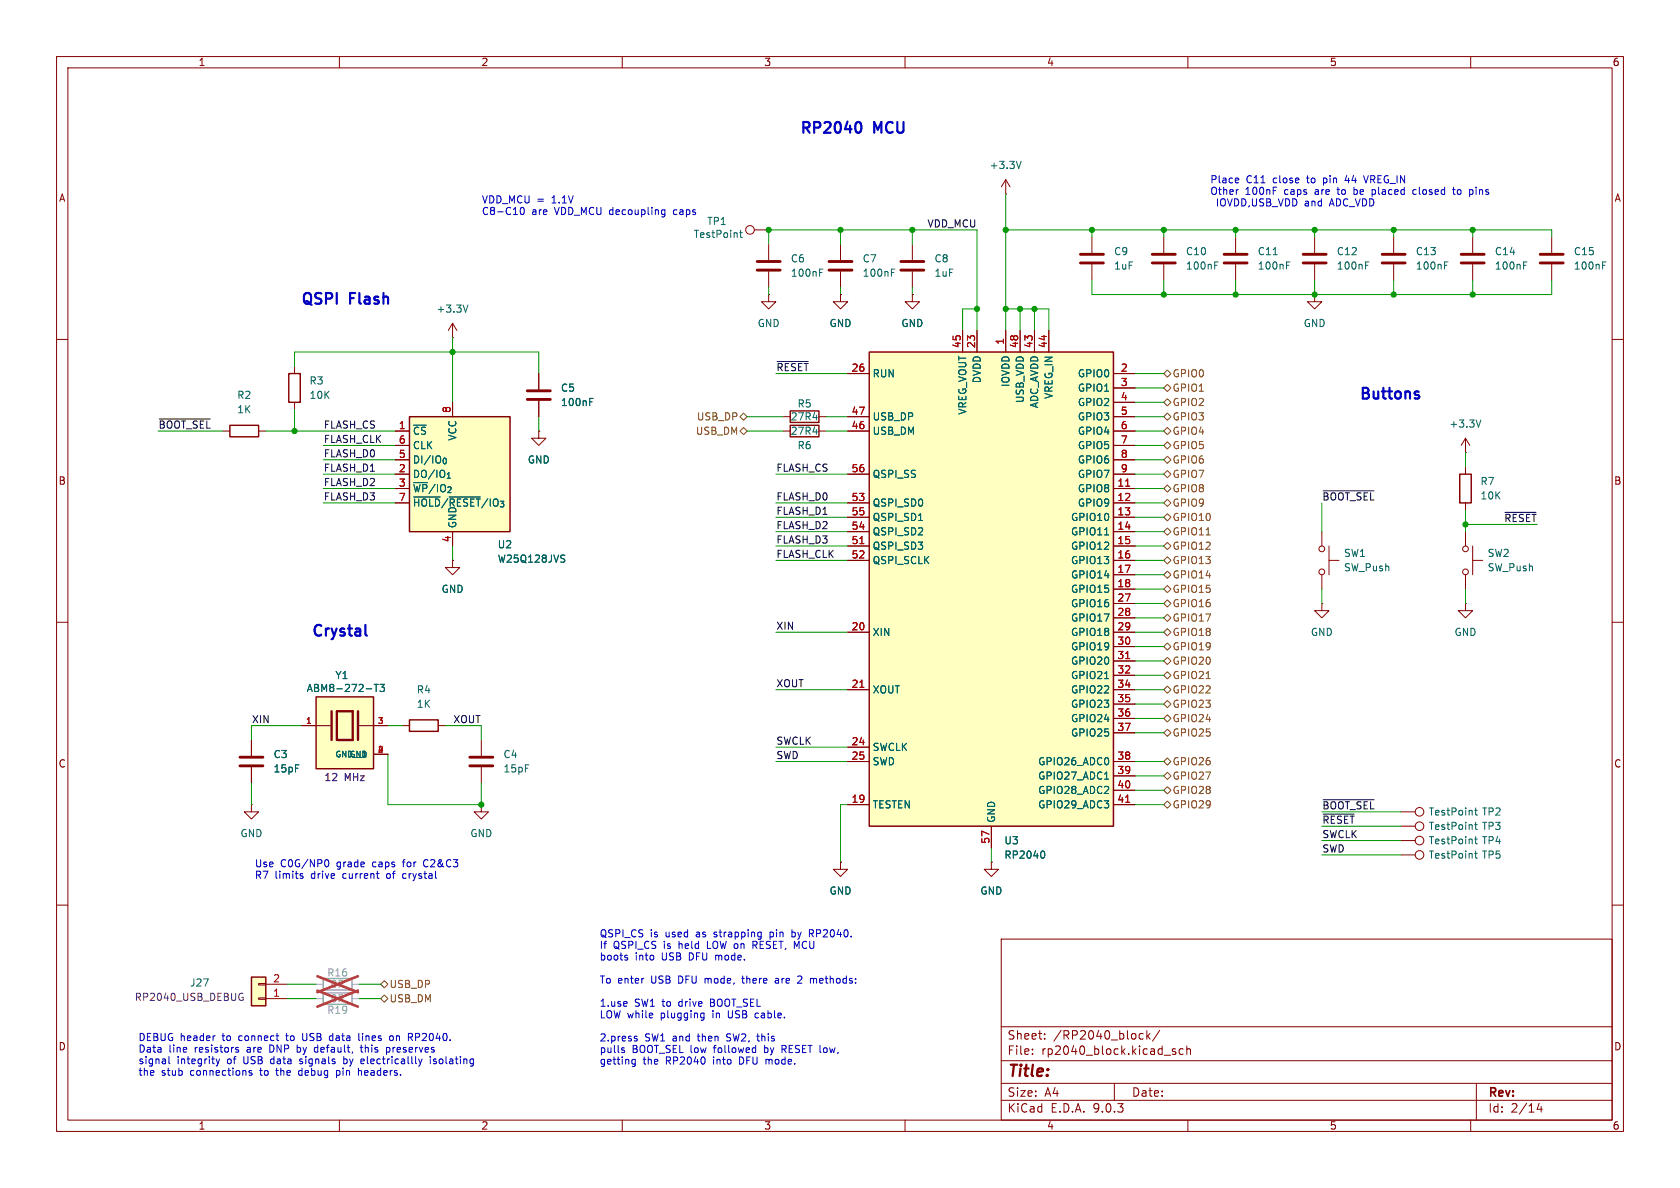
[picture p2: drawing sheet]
<svg xmlns="http://www.w3.org/2000/svg" width="297mm" height="210mm" viewBox="0 0 297 210" stroke-linecap="round" stroke-linejoin="round" font-family="sans-serif">
<defs><g id="words">
<text font-size="2.8" fill="#840000" x="178" y="190.9">Title:</text>
<g font-size="2.7" fill="#0000c2">
<text x="141.2" y="24.1">RP2040</text>
<text x="154.5" y="24.1">MCU</text>
<text x="53" y="54.4">QSPI</text>
<text x="61.8" y="54.4">Flash</text>
<text x="240.1" y="71.1">Buttons</text>
<text x="54.9" y="113">Crystal</text>
</g>
<g font-size="2.1" fill="#840000">
<text x="178" y="184">Sheet:</text>
<text x="186.2" y="184">/RP2040_block/</text>
<text x="178" y="186.7">File:</text>
<text x="184.1" y="186.7">rp2040_block.kicad_sch</text>
<text x="178" y="196.9">KiCad</text>
<text x="178" y="194.1">Size:</text>
<text x="184.7" y="194.1">A4</text>
<text x="185.7" y="196.9">E.D.A.</text>
<text x="193.3" y="196.9">9.0.3</text>
<text x="200" y="194.1">Date:</text>
<text x="263" y="194.3">Rev:</text>
<text x="263" y="196.9">Id:</text>
<text x="267.1" y="196.9">2/14</text>
</g>
<g font-size="1.8" fill="#840000">
<text x="35" y="11.9">1</text>
<text x="85" y="11.9">2</text>
<text x="135" y="11.9">3</text>
<text x="185" y="11.9">4</text>
<text x="235" y="11.9">5</text>
<text x="285" y="11.9">6</text>
<text x="10.3" y="35.9">A</text>
<text x="285.3" y="35.9">A</text>
<text x="10.3" y="85.9">B</text>
<text x="285.3" y="85.9">B</text>
<text x="10.3" y="135.9">C</text>
<text x="285.3" y="135.9">C</text>
<text x="10.3" y="185.9">D</text>
<text x="285.3" y="185.9">D</text>
<text x="35" y="199.9">1</text>
<text x="85" y="199.9">2</text>
<text x="135" y="199.9">3</text>
<text x="185" y="199.9">4</text>
<text x="235" y="199.9">5</text>
<text x="285" y="199.9">6</text>
</g>
<g font-size="1.8" fill="#006464">
<text x="174.9" y="30.1">+3.3V</text>
<text x="124.9" y="40">TP1</text>
<text x="122.5" y="42.3">TestPoint</text>
<text x="139.7" y="46.6">C6</text>
<text x="152.4" y="46.6">C7</text>
<text x="165.1" y="46.6">C8</text>
<text x="196.9" y="45.3">C9</text>
<text x="196.9" y="47.9">1uF</text>
<text x="209.6" y="47.9">100nF</text>
<text x="209.6" y="45.3">C10</text>
<text x="222.3" y="47.9">100nF</text>
<text x="222.3" y="45.3">C11</text>
<text x="236.2" y="47.9">100nF</text>
<text x="236.2" y="45.3">C12</text>
<text x="250.2" y="47.9">100nF</text>
<text x="250.2" y="45.3">C13</text>
<text x="264.2" y="47.9">100nF</text>
<text x="264.2" y="45.3">C14</text>
<text x="278.1" y="47.9">100nF</text>
<text x="278.1" y="45.3">C15</text>
<text x="139.7" y="49.1">100nF</text>
<text x="152.4" y="49.1">100nF</text>
<text x="165.1" y="49.1">1uF</text>
<text x="77.1" y="55.5">+3.3V</text>
<text x="133.9" y="58">GND</text>
<text x="146.6" y="58">GND</text>
<text x="159.3" y="58">GND</text>
<text x="230.4" y="58">GND</text>
<text x="41.8" y="70.7">R2</text>
<text x="54.6" y="68.2">R3</text>
<text x="54.6" y="70.7">10K</text>
<text x="99.1" y="69.4">C5</text>
<text x="99.1" y="72">100nF</text>
<text x="154.2" y="66.9">RUN</text>
<text x="173.6" y="67.8" transform="rotate(-90 173.6 67.8)">DVDD</text>
<text x="178.7" y="68.5" transform="rotate(-90 178.7 68.5)">IOVDD</text>
<text x="181.2" y="71.3" transform="rotate(-90 181.2 71.3)">USB_VDD</text>
<text x="186.3" y="70.6" transform="rotate(-90 186.3 70.6)">VREG_IN</text>
<text x="190.5" y="66.9">GPIO0</text>
<text x="190.5" y="69.4">GPIO1</text>
<text x="190.5" y="72">GPIO2</text>
<text x="41.8" y="73.3">1K</text>
<text x="72.9" y="77.1">~{CS}</text>
<text x="80.9" y="78" transform="rotate(-90 80.9 78)">VCC</text>
<text x="139.7" y="74.5">27R4</text>
<text x="139.7" y="77.1">27R4</text>
<text x="140.9" y="72.2">R5</text>
<text x="154.2" y="74.5">USB_DP</text>
<text x="154.2" y="77.1">USB_DM</text>
<text x="171" y="73.4" transform="rotate(-90 171 73.4)">VREG_VOUT</text>
<text x="183.7" y="72.3" transform="rotate(-90 183.7 72.3)">ADC_AVDD</text>
<text x="190.5" y="74.5">GPIO3</text>
<text x="190.5" y="77.1">GPIO4</text>
<text x="256.1" y="75.8">+3.3V</text>
<text x="72.9" y="79.6">CLK</text>
<text x="72.9" y="82.1">DI/IO_{0}</text>
<text x="93.2" y="82.1">GND</text>
<text x="140.9" y="79.6">R6</text>
<text x="190.5" y="79.6">GPIO5</text>
<text x="190.5" y="82.1">GPIO6</text>
<text x="72.9" y="84.7">DO/IO_{1}</text>
<text x="72.9" y="87.2">~{WP}/IO_{2}</text>
<text x="72.9" y="89.8">~{HOLD}/~{RESET}/IO_{3}</text>
<text x="154.2" y="84.7">QSPI_SS</text>
<text x="154.2" y="89.8">QSPI_SD0</text>
<text x="190.5" y="84.7">GPIO7</text>
<text x="190.5" y="87.2">GPIO8</text>
<text x="190.5" y="89.8">GPIO9</text>
<text x="261.6" y="86">R7</text>
<text x="261.6" y="88.5">10K</text>
<text x="80.9" y="93.5" transform="rotate(-90 80.9 93.5)">GND</text>
<text x="154.2" y="92.3">QSPI_SD1</text>
<text x="154.2" y="94.8">QSPI_SD2</text>
<text x="189.2" y="92.3">GPIO10</text>
<text x="189.2" y="94.8">GPIO11</text>
<text x="87.9" y="99.7">W25Q128JVS</text>
<text x="87.9" y="97.1">U2</text>
<text x="154.2" y="97.4">QSPI_SD3</text>
<text x="154.2" y="99.9">QSPI_SCLK</text>
<text x="189.2" y="97.4">GPIO12</text>
<text x="189.2" y="99.9">GPIO13</text>
<text x="237.5" y="98.7">SW1</text>
<text x="237.5" y="101.2">SW_Push</text>
<text x="262.9" y="98.7">SW2</text>
<text x="262.9" y="101.2">SW_Push</text>
<text x="78" y="105">GND</text>
<text x="189.2" y="102.5">GPIO14</text>
<text x="189.2" y="105">GPIO15</text>
<text x="189.2" y="107.5">GPIO16</text>
<text x="154.2" y="112.6">XIN</text>
<text x="189.2" y="110.1">GPIO17</text>
<text x="189.2" y="112.6">GPIO18</text>
<text x="231.6" y="112.6">GND</text>
<text x="257" y="112.6">GND</text>
<text x="189.2" y="115.2">GPIO19</text>
<text x="189.2" y="117.7">GPIO20</text>
<text x="54.1" y="122.5">ABM8-272-T3</text>
<text x="59.2" y="120.2">Y1</text>
<text x="73.6" y="122.8">R4</text>
<text x="73.6" y="125.3">1K</text>
<text x="154.2" y="122.8">XOUT</text>
<text x="189.2" y="120.2">GPIO21</text>
<text x="189.2" y="122.8">GPIO22</text>
<text x="189.2" y="125.3">GPIO23</text>
<text x="189.2" y="127.9">GPIO24</text>
<text x="189.2" y="130.4">GPIO25</text>
<text x="48.3" y="134.2">C3</text>
<text x="48.3" y="136.8">15pF</text>
<text x="88.9" y="134.2">C4</text>
<text x="88.9" y="136.8">15pF</text>
<text x="154.2" y="132.9">SWCLK</text>
<text x="154.2" y="135.5">SWD</text>
<text x="183.4" y="135.5">GPIO26_ADC0</text>
<text x="154.2" y="143.1">TESTEN</text>
<text x="183.4" y="138">GPIO27_ADC1</text>
<text x="183.4" y="140.6">GPIO28_ADC2</text>
<text x="183.4" y="143.1">GPIO29_ADC3</text>
<text x="42.4" y="148.2">GND</text>
<text x="83.1" y="148.2">GND</text>
<text x="176.1" y="145.5" transform="rotate(-90 176.1 145.5)">GND</text>
<text x="177.5" y="149.5">U3</text>
<text x="252.5" y="149.5">TestPoint</text>
<text x="252.5" y="144.4">TestPoint</text>
<text x="252.5" y="146.9">TestPoint</text>
<text x="261.9" y="149.5">TP4</text>
<text x="261.9" y="144.4">TP2</text>
<text x="261.9" y="146.9">TP3</text>
<text x="177.5" y="152">RP2040</text>
<text x="252.5" y="152">TestPoint</text>
<text x="261.9" y="152">TP5</text>
<text x="146.6" y="158.3">GND</text>
<text x="173.2" y="158.3">GND</text>
<text x="33.5" y="174.6">J27</text>
</g>
<g font-size="1.8" fill="#0000c2">
<text x="213.9" y="32.6">Place</text>
<text x="213.9" y="34.6">Other</text>
<text x="220.1" y="34.6">100nF</text>
<text x="220.3" y="32.6">C11</text>
<text x="225.2" y="32.6">close</text>
<text x="227.2" y="34.6">caps</text>
<text x="231.4" y="32.6">to</text>
<text x="232.7" y="34.6">are</text>
<text x="234.4" y="32.6">pin</text>
<text x="236.9" y="34.6">to</text>
<text x="238.5" y="32.6">44</text>
<text x="240" y="34.6">be</text>
<text x="242.1" y="32.6">VREG_IN</text>
<text x="243.4" y="34.6">placed</text>
<text x="250.8" y="34.6">closed</text>
<text x="258.2" y="34.6">to</text>
<text x="261.2" y="34.6">pins</text>
<text x="85.1" y="36.2">VDD_MCU =</text>
<text x="85.1" y="38.2">C8-C10</text>
<text x="94" y="38.2">are</text>
<text x="97.7" y="36.2">1.1V</text>
<text x="98.2" y="38.2">VDD_MCU decoupling</text>
<text x="119.5" y="38.2">caps</text>
<text x="215" y="36.7">IOVDD,USB_VDD</text>
<text x="230.8" y="36.7">and</text>
<text x="235.4" y="36.7">ADC_VDD</text>
<text x="45" y="153.5">Use</text>
<text x="45" y="155.6">R7</text>
<text x="48.6" y="155.6">limits</text>
<text x="49.6" y="153.5">C0G/NP0</text>
<text x="55.1" y="155.6">drive</text>
<text x="59.6" y="153.5">grade</text>
<text x="60.9" y="155.6">current</text>
<text x="66.1" y="153.5">caps</text>
<text x="68.8" y="155.6">of</text>
<text x="71.7" y="153.5">for</text>
<text x="71.9" y="155.6">crystal</text>
<text x="75.5" y="153.5">C2&amp;C3</text>
<text x="105.9" y="165.9">QSPI_CS</text>
<text x="105.9" y="167.9">If</text>
<text x="108.4" y="167.9">QSPI_CS</text>
<text x="115" y="165.9">is</text>
<text x="117.5" y="167.9">is</text>
<text x="117.8" y="165.9">used</text>
<text x="120.3" y="167.9">held</text>
<text x="123.3" y="165.9">as</text>
<text x="125.5" y="167.9">LOW on</text>
<text x="126.7" y="165.9">strapping</text>
<text x="133.9" y="167.9">RESET, MCU</text>
<text x="136.7" y="165.9">pin</text>
<text x="140.8" y="165.9">by</text>
<text x="144.1" y="165.9">RP2040.</text>
<text x="105.9" y="170">boots</text>
<text x="112.3" y="170">into</text>
<text x="117.1" y="170">USB</text>
<text x="122.1" y="170">DFU mode.</text>
<text x="105.9" y="174.1">To enter</text>
<text x="105.9" y="178.2">1.use</text>
<text x="112.2" y="178.2">SW1 to</text>
<text x="115.2" y="174.1">USB</text>
<text x="120.2" y="174.1">DFU mode,</text>
<text x="120.3" y="178.2">drive</text>
<text x="126" y="178.2">BOOT_SEL</text>
<text x="131.9" y="174.1">there</text>
<text x="137.9" y="174.1">are</text>
<text x="144.5" y="174.1">methods:</text>
<text x="24.4" y="184.2">DEBUG header</text>
<text x="39.4" y="184.2">to</text>
<text x="42.5" y="184.2">connect</text>
<text x="51.1" y="184.2">to</text>
<text x="54.1" y="184.2">USB</text>
<text x="59.1" y="184.2">data</text>
<text x="64.5" y="184.2">lines</text>
<text x="70.2" y="184.2">on</text>
<text x="73.6" y="184.2">RP2040.</text>
<text x="105.9" y="180.2">LOW while</text>
<text x="105.9" y="184.3">2.press</text>
<text x="114" y="184.3">SW1 and</text>
<text x="116.9" y="180.2">plugging</text>
<text x="123.6" y="184.3">then</text>
<text x="126.2" y="180.2">in</text>
<text x="128.9" y="184.3">SW2,</text>
<text x="129.2" y="180.2">USB</text>
<text x="134.1" y="180.2">cable.</text>
<text x="134.6" y="184.3">this</text>
<text x="24.4" y="186.3">Data</text>
<text x="24.4" y="188.3">signal</text>
<text x="24.4" y="190.4">the</text>
<text x="28.5" y="190.4">stub</text>
<text x="29.8" y="186.3">line</text>
<text x="31.3" y="188.3">integrity</text>
<text x="33.7" y="190.4">connections</text>
<text x="34.5" y="186.3">resistors</text>
<text x="40.3" y="188.3">of</text>
<text x="43.3" y="188.3">USB</text>
<text x="43.9" y="186.3">are</text>
<text x="46.3" y="190.4">to</text>
<text x="48.1" y="186.3">DNP</text>
<text x="48.3" y="188.3">data</text>
<text x="49.3" y="190.4">the</text>
<text x="53.2" y="186.3">by</text>
<text x="53.5" y="190.4">debug</text>
<text x="53.6" y="188.3">signals</text>
<text x="56.4" y="186.3">default,</text>
<text x="60.3" y="190.4">pin</text>
<text x="61.6" y="188.3">by</text>
<text x="64.4" y="190.4">headers.</text>
<text x="64.9" y="188.3">electricallly</text>
<text x="64.9" y="186.3">this</text>
<text x="69.6" y="186.3">preserves</text>
<text x="77.3" y="188.3">isolating</text>
<text x="105.9" y="186.4">pulls</text>
<text x="105.9" y="188.4">getting</text>
<text x="111.7" y="186.4">BOOT_SEL low</text>
<text x="113.7" y="188.4">the</text>
<text x="117.8" y="188.4">RP2040</text>
<text x="126.4" y="188.4">into</text>
<text x="126.5" y="186.4">followed</text>
<text x="131.2" y="188.4">DFU mode.</text>
<text x="135.6" y="186.4">by</text>
<text x="138.9" y="186.4">RESET low,</text>
</g>
<g font-size="1.8" fill="#0f0f0f">
<text x="163.9" y="40.3">VDD_MCU</text>
<text x="137.2" y="65.7">~{RESET}</text>
<text x="27.9" y="75.9">~{BOOT_SEL}</text>
<text x="57.1" y="75.9">FLASH_CS</text>
<text x="57.1" y="78.4">FLASH_CLK</text>
<text x="57.1" y="80.9">FLASH_D0</text>
<text x="57.1" y="83.5">FLASH_D1</text>
<text x="137.2" y="83.5">FLASH_CS</text>
<text x="57.1" y="88.6">FLASH_D3</text>
<text x="57.1" y="86">FLASH_D2</text>
<text x="137.2" y="88.6">FLASH_D0</text>
<text x="233.7" y="88.6">~{BOOT_SEL}</text>
<text x="137.2" y="91.1">FLASH_D1</text>
<text x="137.2" y="93.6">FLASH_D2</text>
<text x="265.8" y="92.4">~{RESET}</text>
<text x="137.2" y="98.7">FLASH_CLK</text>
<text x="137.2" y="96.2">FLASH_D3</text>
<text x="137.2" y="111.4">XIN</text>
<text x="137.2" y="121.6">XOUT</text>
<text x="44.4" y="127.9">XIN</text>
<text x="80" y="127.9">XOUT</text>
<text x="137.2" y="131.7">SWCLK</text>
<text x="137.2" y="134.3">SWD</text>
<text x="233.7" y="143.2">~{BOOT_SEL}</text>
<text x="233.7" y="145.7">~{RESET}</text>
<text x="233.7" y="148.2">SWCLK</text>
<text x="233.7" y="150.8">SWD</text>
</g>
<g font-size="1.8" fill="#a90000">
<text x="150.5" y="65.8">26</text>
<text x="169.9" y="61.6" transform="rotate(-90 169.9 61.6)">45</text>
<text x="172.5" y="61.6" transform="rotate(-90 172.5 61.6)">23</text>
<text x="177.5" y="61" transform="rotate(-90 177.5 61)">1</text>
<text x="180.1" y="61.6" transform="rotate(-90 180.1 61.6)">48</text>
<text x="182.6" y="61.6" transform="rotate(-90 182.6 61.6)">43</text>
<text x="185.2" y="61.6" transform="rotate(-90 185.2 61.6)">44</text>
<text x="198" y="65.8">2</text>
<text x="198" y="68.3">3</text>
<text x="198" y="70.9">4</text>
<text x="70.4" y="75.9">1</text>
<text x="79.8" y="73.1" transform="rotate(-90 79.8 73.1)">8</text>
<text x="150.5" y="73.4">47</text>
<text x="150.5" y="75.9">46</text>
<text x="198" y="73.4">5</text>
<text x="198" y="75.9">6</text>
<text x="70.4" y="78.5">6</text>
<text x="70.4" y="81">5</text>
<text x="70.4" y="83.6">2</text>
<text x="150.5" y="83.6">56</text>
<text x="198" y="78.5">7</text>
<text x="198" y="81">8</text>
<text x="198" y="83.6">9</text>
<text x="70.4" y="86.1">3</text>
<text x="70.4" y="88.6">7</text>
<text x="150.5" y="88.6">53</text>
<text x="197.4" y="86.1">11</text>
<text x="197.4" y="88.6">12</text>
<text x="79.8" y="96" transform="rotate(-90 79.8 96)">4</text>
<text x="150.5" y="91.2">55</text>
<text x="150.5" y="93.7">54</text>
<text x="197.4" y="91.2">13</text>
<text x="197.4" y="93.7">14</text>
<text x="150.5" y="96.3">51</text>
<text x="150.5" y="98.8">52</text>
<text x="197.4" y="96.3">15</text>
<text x="197.4" y="98.8">16</text>
<text x="197.4" y="101.3">17</text>
<text x="197.4" y="103.9">18</text>
<text x="197.4" y="106.4">27</text>
<text x="150.5" y="111.5">20</text>
<text x="197.4" y="109">28</text>
<text x="197.4" y="111.5">29</text>
<text x="197.4" y="114">30</text>
<text x="197.4" y="116.6">31</text>
<text x="197.4" y="119.1">32</text>
<text x="150.5" y="121.7">21</text>
<text x="197.4" y="121.7">34</text>
<text x="197.4" y="124.2">35</text>
<text x="150.5" y="131.8">24</text>
<text x="197.4" y="126.7">36</text>
<text x="197.4" y="129.3">37</text>
<text x="150.5" y="134.4">25</text>
<text x="197.4" y="134.4">38</text>
<text x="197.4" y="136.9">39</text>
<text x="150.5" y="142">19</text>
<text x="197.4" y="139.4">40</text>
<text x="197.4" y="142">41</text>
<text x="175" y="149.3" transform="rotate(-90 175 149.3)">57</text>
<text x="48.2" y="173.7">2</text>
<text x="48.2" y="176.3">1</text>
</g>
<g font-size="1.8" fill="#725600">
<text x="207.2" y="66.9">GPIO0</text>
<text x="207.2" y="69.4">GPIO1</text>
<text x="207.2" y="72">GPIO2</text>
<text x="122.9" y="77.1">USB_DM</text>
<text x="123.1" y="74.5">USB_DP</text>
<text x="207.2" y="77.1">GPIO4</text>
<text x="207.2" y="74.5">GPIO3</text>
<text x="207.2" y="82.1">GPIO6</text>
<text x="207.2" y="79.6">GPIO5</text>
<text x="207.2" y="87.2">GPIO8</text>
<text x="207.2" y="84.7">GPIO7</text>
<text x="207.2" y="89.8">GPIO9</text>
<text x="207.2" y="94.8">GPIO11</text>
<text x="207.2" y="92.3">GPIO10</text>
<text x="207.2" y="99.9">GPIO13</text>
<text x="207.2" y="97.4">GPIO12</text>
<text x="207.2" y="107.5">GPIO16</text>
<text x="207.2" y="102.5">GPIO14</text>
<text x="207.2" y="105">GPIO15</text>
<text x="207.2" y="112.6">GPIO18</text>
<text x="207.2" y="110.1">GPIO17</text>
<text x="207.2" y="115.2">GPIO19</text>
<text x="207.2" y="117.7">GPIO20</text>
<text x="207.2" y="120.2">GPIO21</text>
<text x="207.2" y="125.3">GPIO23</text>
<text x="207.2" y="122.8">GPIO22</text>
<text x="207.2" y="127.9">GPIO24</text>
<text x="207.2" y="130.4">GPIO25</text>
<text x="207.2" y="135.5">GPIO26</text>
<text x="207.2" y="140.6">GPIO28</text>
<text x="207.2" y="138">GPIO27</text>
<text x="207.2" y="143.1">GPIO29</text>
<text x="68.8" y="177.4">USB_DM</text>
<text x="68.8" y="174.9">USB_DP</text>
</g>
<g font-size="1.8" fill="#840084">
<text x="57.3" y="138.3">12</text>
<text x="60.8" y="138.3">MHz</text>
<text x="23.7" y="177.1">RP2040_USB_DEBUG</text>
</g>
<g font-size="1.8" fill="#989898">
<text x="57.7" y="172.8">R16</text>
<text x="57.7" y="179.4">R19</text>
<text x="58.3" y="174.9">0R</text>
<text x="58.3" y="177.4">0R</text>
</g>
<g font-size="1.4" fill="#a90000">
<text x="54" y="128">1</text>
<text x="66.7" y="128">3</text>
<text x="66.7" y="133.1">2</text>
</g>
<g font-size="1.4" fill="#006464">
<text x="59.2" y="134.1">GND__1</text>
<text x="61.7" y="134.1">GND</text>
</g>
</g></defs>
<g fill="none" stroke="#840000" stroke-width=".18">
<path d="M10 10h277v190h-277zM12 12h273v186h-273zM60 10v2M110 10v2M160 10v2M210 10v2M260 10v2M10 60h2M285 60h2M10 110h2M285 110h2M10 160h2"/>
<path d="M177 166h108v32h-108zM285 160h2M60 198v2M110 198v2M160 198v2M177 194.5h108M177 191.5h108M177 187.5h108M177 181.5h108M182.5 186.3v.1M182.5 185.5v.1M184.7 183.6v.1"/>
<path d="M184.7 182.8v.1M197 191.5v3M201.7 182.7l.4 .1M202.1 183.6l-.4 .1M202.7 182.2v1.5M202.9 183.1l.4 .6M203.3 182.7l-.6 .6M205 182.1l-1.3 2M207.8 185.5l-.3-.1-.3 .2 .1 .2 .5 .2v.3h-.6M209.2 185.5l-.5-.1-.2 .3v.4l.1 .2h.6M209.8 185.5l.2-.1 .4 .1 .1 .9M209.8 184.9v1.5"/>
<path d="M210 198v2M260 198v2M261 191.5v6.5M272.1 195l-.4 1.1h1M272.5 195.6v1"/>
</g>
<path d="M57.1 175.5h5.1v2h-5.1z" fill="none" stroke="#a1a1a1" stroke-width=".25"/>
<path d="M55.9 176.5h1.2M62.2 176.5h1.3" fill="none" stroke="#a1a1a1" stroke-width=".18"/>
<path d="M56.1 175.1l7.2 2.8M63.3 175.1l-7.2 2.8" fill="none" stroke="#e12e31" stroke-width=".46"/>
<path d="M72.4 73.7h17.8v20.3h-17.8z" fill="#ffffc2"/>
<path d="M40.6 75.2h5.1v2h-5.1zM51.1 66h2v5.1h-2zM72.4 73.7h17.8v20.3h-17.8zM72.4 127.3h5.1v2h-5.1z" fill="none" stroke="#840000" stroke-width=".25"/>
<g fill="none" stroke="#840000" stroke-width=".18">
<path d="M80 59.7h.1M80 57.2v2.5M80 57.2l-.8 1.2M80 57.2l.8 1.2M39.4 76.2h1.2M45.7 76.2h1.3M52.1 64.8v1.2M52.1 71.1v1.3M69.8 76.2h2.6M69.8 78.7h2.6M80 71.1v2.6M95.2 66v2.8"/>
<path d="M95.2 70.9v2.8M259.1 77.5l-.8 1.2M259.1 77.5l.7 1.2M259.1 77.5v2.5M69.8 81.3h2.6M69.8 83.8h2.6M69.8 86.4h2.6M69.8 88.9h2.6M80 99.1v1.2h1.3l-1.3 1.3-1.3-1.3h1.3M80 99.1h.1M80 94v2.5M233.7 94v2.5"/>
<path d="M234.9 99.1h1.8M234.9 96.5v5.1M259.1 80h.1M233.7 101.6v2.5M71.1 128.3h1.3M77.5 128.3h1.2"/>
<circle cx="233.7" cy="97" r=".51"/>
<circle cx="233.7" cy="101.1" r=".51"/>
</g>
<path d="M82.7 53.9l-.4 1.3M104.3 71h.4M104.3 70.4h.6M261.8 74.2l-.4 1.3M73.1 87.9h4.7M79.4 87.9h5.5M99.4 98.1l.4 .1M99.6 98.8l.2 .2-.2 .4" fill="none" stroke="#006464" stroke-width=".18"/>
<path d="M93.2 69.1h4.1M93.2 70.6h4.1" fill="none" stroke="#840000" stroke-width=".51"/>
<path d="M55.9 123.2h10.1v12.7h-10.1z" fill="#ffffc2"/>
<path d="M53.3 128.3h5.1M63.5 128.3h5.1M66 133.4h2.6" fill="none" stroke="#840000" stroke-width=".18"/>
<path d="M55.9 123.2h10.1v12.7h-10.1z" fill="none" stroke="#840000" stroke-width=".25"/>
<path d="M58.6 125.7v5.1M59.6 125.7h2.8v5.1h-2.8zM63.3 125.7v5.1" fill="none" stroke="#840000" stroke-width=".41"/>
<path d="M64.8 121.8h.9M66.1 121h.8M66.5 121v1.2M67.2 121h.8l-.5 .5 .4 .1v.5l-.2 .1-.5-.1" fill="none" stroke="#006464" stroke-width=".18"/>
<path d="M44.4 172.7h2.6v5.1h-2.6z" fill="#ffffc2"/>
<path d="M139.7 72.6h5.1v2.1h-5.1zM44.4 172.7h2.6v5.1h-2.6z" fill="none" stroke="#840000" stroke-width=".25"/>
<g fill="none" stroke="#840000" stroke-width=".18">
<path d="M133.3 40.6h2.6M135.9 52.1v1.2h1.3l-1.3 1.3-1.3-1.3h1.3M135.9 52.1h.1M135.9 43.2v2.8M135.9 48v2.8M193 41.9v2.8M193 46.7v2.8M205.7 41.9v2.8M205.7 46.7v2.8M218.4 41.9v2.8M218.4 46.7v2.8M232.4 52.1v1.2h1.3l-1.3 1.3-1.3-1.3h1.3"/>
<path d="M232.4 52.1h.1M232.4 41.9v2.8M232.4 46.7v2.8M246.4 41.9v2.8M246.4 46.7v2.8M260.3 41.9v2.8M260.3 46.7v2.8M274.3 41.9v2.8M274.3 46.7v2.8M138.4 73.7h1.3M144.8 73.7h1.2M259.1 106.7v1.3h1.2l-1.2 1.2-1.3-1.2h1.3"/>
<path d="M259.1 106.7h.1M44.4 130.8v2.8M44.4 135.6v2.8M85.1 130.8v2.8M85.1 135.6v2.8M148.6 152.4v1.3h1.3l-1.3 1.2-1.3-1.2h1.3M148.6 152.4h.1M247.6 148.6h2.6M247.6 151.1h2.6M247.6 143.5h2.6M45.7 176.4h1.3v.3h-1.3zM45.7 173.9h1.3v.2h-1.3z"/>
<path d="M47 176.5h3.8M47 174h3.8"/>
<circle cx="132.6" cy="40.6" r=".76"/>
<circle cx="251" cy="143.5" r=".76"/>
<circle cx="251" cy="151.1" r=".76"/>
<circle cx="251" cy="148.6" r=".76"/>
</g>
<path d="M42.4 175.6h.5M42.8 176.3h.2v.4l-.2 .2-.4-.1" fill="none" stroke="#840084" stroke-width=".18"/>
<path d="M57.1 173h5.1v2h-5.1z" fill="none" stroke="#a1a1a1" stroke-width=".25"/>
<path d="M55.9 174h1.2M62.2 174h1.3" fill="none" stroke="#a1a1a1" stroke-width=".18"/>
<path d="M56.1 172.6l7.2 2.8M63.3 172.6l-7.2 2.8" fill="none" stroke="#e12e31" stroke-width=".46"/>
<g fill="none" stroke="#840000" stroke-width=".51">
<path d="M133.9 46.2h4M133.9 47.8h4M191 45h4.1M191 46.5h4.1M203.7 45h4.1M203.7 46.5h4.1M216.4 45h4.1M216.4 46.5h4.1M230.4 45h4M230.4 46.5h4M244.3 45h4.1M244.3 46.5h4.1"/>
<path d="M258.3 45h4.1M258.3 46.5h4.1M272.3 45h4.1M272.3 46.5h4.1M42.4 133.9h4.1M42.4 135.4h4.1M83.1 133.9h4M83.1 135.4h4"/>
</g>
<g fill="none" stroke="#006464" stroke-width=".18">
<path d="M130.7 41.1h.5M130.9 40.7v1.1l.3 .2M144.9 48.2h.4M144.9 47.6h.6M214.7 46.9h.5M214.7 46.3h.6M225.1 45h.7M227.4 46.9h.5M227.4 46.3h.6M241.4 46.9h.4M241.4 46.3h.6M255.4 46.9h.4"/>
<path d="M255.4 46.3h.6M269.4 46.9h.4M269.4 46.3h.6M283.3 46.9h.4M283.3 46.3h.6M143.7 73.8h.8M260.7 148.3h.5M260.7 150.9h.5M260.7 143.2h.5M260.9 142.8v1.1l.3 .2M260.9 147.9v1.1l.3 .2M260.9 150.4v1.1l.3 .2"/>
</g>
<path d="M153.7 62.2h43.1v83.9h-43.1z" fill="#ffffc2"/>
<path d="M139.7 75.2h5.1v2h-5.1zM153.7 62.2h43.1v83.9h-43.1zM258.1 83.8h2v5.1h-2z" fill="none" stroke="#840000" stroke-width=".25"/>
<g fill="none" stroke="#840000" stroke-width=".18">
<path d="M177.8 34.3h.1M177.8 31.8v2.5M177.8 31.8l-.8 1.2M177.8 31.8l.8 1.2M148.6 52.1v1.2h1.3l-1.3 1.3-1.3-1.3h1.3M148.6 52.1h.1M148.6 43.2v2.8M148.6 48v2.8M161.3 52.1v1.2h1.3l-1.3 1.3-1.3-1.3h1.3M161.3 52.1h.1M161.3 43.2v2.8M161.3 48v2.8"/>
<path d="M170.2 58.4v3.8M172.7 58.4v3.8M177.8 58.4v3.8M180.3 58.4v3.8M182.9 58.4v3.8M185.4 58.4v3.8M69.8 76.2h2.6M69.8 78.7h2.6M80 71.1v2.6M95.2 76.2v1.3h1.3l-1.3 1.2-1.2-1.2h1.2M95.2 76.2h.1M95.2 66v2.8"/>
<path d="M95.2 70.9v2.8M138.4 76.2h1.3M144.8 76.2h1.2M149.9 66h3.8M149.9 73.7h3.8M149.9 76.2h3.8M196.8 66h3.9M196.8 73.7h3.9M196.8 76.2h3.9M196.8 68.6h3.9M196.8 71.1h3.9M196.8 78.7h3.9"/>
<path d="M69.8 83.8h2.6M69.8 88.9h2.6M69.8 81.3h2.6M69.8 86.4h2.6M80 99.1h.1M80 94v2.5M149.9 83.8h3.8M149.9 88.9h3.8M149.9 91.4h3.8M149.9 94h3.8M149.9 96.5h3.8M149.9 99.1h3.8"/>
<path d="M196.8 83.8h3.9M196.8 88.9h3.9M196.8 91.4h3.9M196.8 94h3.9M196.8 96.5h3.9M196.8 99.1h3.9M196.8 81.3h3.9M196.8 86.4h3.9M259.1 82.6v1.2M259.1 88.9v1.3M259.1 94v2.5M260.3 99.1h1.8"/>
<path d="M260.3 96.5v5.1M149.9 111.8h3.8M196.8 111.8h3.9M196.8 101.6h3.9M196.8 104.1h3.9M196.8 106.7h3.9M196.8 109.2h3.9M196.8 114.3h3.9M196.8 116.8h3.9M196.8 119.4h3.9M233.7 106.7v1.3h1.2l-1.2 1.2-1.3-1.2h1.3M233.7 106.7h.1"/>
<path d="M259.1 101.6v2.5M44.4 130.8v2.8M44.4 135.6v2.8M53.3 128.3h2.6M66 128.3h2.6M66 133.4h2.6M149.9 121.9h3.8M149.9 132.1h3.8M149.9 134.6h3.8M196.8 121.9h3.9M196.8 134.6h3.9M196.8 124.5h3.9"/>
<path d="M196.8 127h3.9M196.8 129.5h3.9M196.8 137.2h3.9M196.8 139.7h3.9M44.4 142.2v1.3h1.3l-1.3 1.3-1.2-1.3h1.2M44.4 142.2h.1M85.1 142.2v1.3h1.3l-1.3 1.3-1.3-1.3h1.3M85.1 142.2h.1M148.6 152.4h.1M149.9 142.2h3.8M175.3 152.4v1.3h1.2l-1.2 1.2-1.3-1.2h1.3M175.3 152.4h.1"/>
<path d="M175.3 146.1v3.8M196.8 142.2h3.9M247.6 146.1h2.6"/>
<circle cx="259.1" cy="97" r=".51"/>
<circle cx="259.1" cy="101.1" r=".51"/>
<circle cx="251" cy="146" r=".76"/>
</g>
<g fill="none" stroke="#006464" stroke-width=".18">
<path d="M180.5 28.5l-.4 1.3M157.6 48.2h.4M157.6 47.6h.6M104.3 71h.4M104.3 70.4h.6M143.7 76.4h.8M73.1 87.9h4.7M79.4 87.9h5.5M99.4 98.1l.4 .1M99.6 98.8l.2 .2-.2 .4M162.4 92h.7M195.3 94.6h.7"/>
<path d="M195.3 120h.7M64.8 121.8h.9M66.1 121h.8M66.5 121v1.2M67.2 121h.8l-.5 .5 .4 .1v.5l-.2 .1-.5-.1M195.3 137.7h.7M184.4 150.4a.79 .79 0 0 1 0 1.3M260.7 145.8h.5M260.9 145.4v1l.3 .2"/>
</g>
<path d="M152 96.1h.7M199 85.9h.7M199 116.4h.7M152 121.5h.7M199 141.8h.7" fill="none" stroke="#a90000" stroke-width=".18"/>
<path d="M146.6 46.2h4M146.6 47.8h4M159.3 46.2h4M159.3 47.8h4" fill="none" stroke="#840000" stroke-width=".51"/>
<g fill="none" stroke="#725600" stroke-width=".18">
<path d="M130.8 76.2l.6-.6 .7 .6-.7 .6zM130.8 73.7l.6-.7 .7 .7-.7 .6zM205.7 76.2l.7-.6 .6 .6-.6 .6zM205.7 66l.7-.6 .6 .6-.6 .7zM205.7 68.6l.7-.7 .6 .7-.6 .6zM205.7 71.1l.7-.6 .6 .6-.6 .7zM205.7 78.7l.7-.6 .6 .6-.6 .7zM205.7 73.7l.7-.7 .6 .7-.6 .6zM205.7 81.3l.7-.7 .6 .7-.6 .6zM205.7 94l.7-.7 .6 .7-.6 .6zM205.7 86.4l.7-.7 .6 .7-.6 .6zM205.7 96.5l.7-.6 .6 .6-.6 .7z"/>
<path d="M205.7 91.4l.7-.6 .6 .6-.6 .7zM205.7 83.8l.7-.6 .6 .6-.6 .7zM205.7 88.9l.7-.6 .6 .6-.6 .6zM206.4 98.4l.6 .7-.6 .6-.7-.6zM213.2 94.6h.8M205.7 119.4l.7-.7 .6 .7-.6 .6zM205.7 106.7l.7-.7 .6 .7-.6 .6zM205.7 114.3l.7-.6 .6 .6-.6 .6zM205.7 111.8l.7-.7 .6 .7-.6 .6zM205.7 109.2l.7-.6 .6 .6-.6 .7zM205.7 116.8l.7-.6 .6 .6-.6 .7zM205.7 101.6l.7-.6 .6 .6-.6 .6z"/>
<path d="M205.7 104.1l.7-.6 .6 .6-.6 .7zM213.2 120h.8M205.7 139.7l.7-.6 .6 .6-.6 .6zM205.7 134.6l.7-.6 .6 .6-.6 .7zM205.7 137.2l.7-.7 .6 .7-.6 .6zM205.7 127l.7-.6 .6 .6-.6 .6zM205.7 129.5l.7-.6 .6 .6-.6 .7zM205.7 124.5l.7-.7 .6 .7-.6 .6zM206.4 121.3l.6 .6-.6 .7-.7-.7zM206.4 141.6l.6 .6-.6 .7-.7-.7zM67.3 176.5l.6-.6 .7 .6-.7 .7zM67.3 174l.6-.6 .7 .6-.7 .6z"/>
</g>
<path d="M28.2 74.1h9M137.4 63.9h5.5M233.9 86.8h9M266.1 90.6h5.5M233.9 143.9h5.5M233.9 141.4h9" fill="none" stroke="#0f0f0f" stroke-width=".18"/>
<g fill="none" stroke="#009600" stroke-width=".18">
<path d="M177.8 34.3v24.1M80 59.7v11.4M135.9 43.2v-2.6h36.8v17.8M135.9 50.8v1.3M148.6 40.6v2.6M148.6 50.8v1.3M161.3 40.6v2.6M161.3 50.8v1.3M172.7 54.6h-2.5v3.8M177.8 40.6h96.5v1.3M177.8 54.6h7.6v3.8M180.3 54.6v3.8"/>
<path d="M182.9 54.6v3.8M193 49.5v2.6h81.3v-2.6M193 40.6v1.3M205.7 40.6v1.3M205.7 49.5v2.6M218.4 40.6v1.3M218.4 49.5v2.6M232.4 40.6v1.3M232.4 49.5v2.6M246.4 40.6v1.3M246.4 49.5v2.6M260.3 40.6v1.3"/>
<path d="M260.3 49.5v2.6M27.9 76.2h11.5M47 76.2h22.8M52.1 64.8v-2.6h43.1v3.8M52.1 72.4v3.8M57.1 78.7h12.7M95.2 73.7v2.5M132.1 76.2h6.3M132.1 73.7h6.3M137.2 66h12.7M146 76.2h3.9M146 73.7h3.9"/>
<path d="M200.7 66h5M200.7 78.7h5M200.7 76.2h5M200.7 73.7h5M200.7 68.6h5M200.7 71.1h5M57.1 86.4h12.7M57.1 88.9h12.7M57.1 83.8h12.7M57.1 81.3h12.7M80 96.5v2.6M137.2 99.1h12.7"/>
<path d="M137.2 96.5h12.7M137.2 91.4h12.7M137.2 94h12.7M137.2 88.9h12.7M137.2 83.8h12.7M200.7 86.4h5M200.7 99.1h5M200.7 96.5h5M200.7 91.4h5M200.7 94h5M200.7 88.9h5M200.7 83.8h5"/>
<path d="M200.7 81.3h5M233.7 88.9v5.1M259.1 80v2.6M259.1 90.2v3.8M259.1 92.7h12.7M137.2 111.8h12.7M200.7 116.8h5M200.7 119.4h5M200.7 111.8h5M200.7 109.2h5M200.7 114.3h5M200.7 104.1h5"/>
<path d="M200.7 101.6h5M200.7 106.7h5M233.7 104.1v2.6M259.1 104.1v2.6M44.4 138.4v3.8M53.3 128.3h-8.9v2.5M68.6 133.4v8.8h16.5v-3.8M68.6 128.3h2.5M78.7 128.3h6.4v2.5M137.2 134.6h12.7M137.2 121.9h12.7M137.2 132.1h12.7"/>
<path d="M200.7 124.5h5M200.7 137.2h5M200.7 129.5h5M200.7 127h5M200.7 134.6h5M200.7 139.7h5M200.7 121.9h5M149.9 142.2h-1.3v10.2M175.3 149.9v2.5M200.7 142.2h5M233.7 148.6h13.9M233.7 151.1h13.9"/>
<path d="M233.7 146.1h13.9M233.7 143.5h13.9M50.8 174h5.1M50.8 176.5h5.1M63.5 174h3.8M63.5 176.5h3.8"/>
</g>
<g fill="none" stroke="#0000c2" stroke-width=".18">
<path d="M92 36.9v.5l.1 .4 .2 .1 .3-.2v-.8M117.1 37.9h.4M117.1 37.1h.4M117.5 37.1v1l-.2 .3-.3-.1M218.8 31.5l.2 .3-.6 .1M218.8 33.5h.1M218.9 32.3h-.1M238.1 31l-.3 .9h.8M239.4 33.1v1.3M239.4 34.3l.1 .1M239.5 33.5l-.1 .1M241.1 31.1l.4 1.2"/>
<path d="M242.6 33.5v1.3M242.6 34.3l.3 .1M242.9 33.5l-.3 .1M250.4 33.6l-.4-.1-.2 .3 .1 .5h.5M256.8 33.5h.5M257 33.1v1.1l.3 .2M260.2 33.5l.2 .3v.3l-.2 .3M53.1 154.8l.5 .2-.1 .2-.3 .1M53.1 154.5h.4M57.6 152h.1a.68 .68 0 0 1 .4 .6 .68 .68 0 0 1-.4 .6h-.1M66.9 155.3h.1M71.4 154.4l-.2 .3v.3l.2 .3"/>
<path d="M75.1 152l-.2 .5 .2 .7M110.7 177l.2 .3-.6 .2M110.8 169.3l.2 .2-.2 .2M110.8 168.9h.1M110.8 177.8l-.1 .1M124.1 179.1h.4M124.5 179.1v1l-.2 .2-.3 .1M124.5 179.9h-.4M131.1 173h.5M131.3 172.5l.1 1.2M133.1 166.4v1.3M133.1 167.1h.5"/>
<path d="M133.4 167.1l.4 .6M133.7 179.1l-.2 .2v.4l.2 .2M134.4 164.8h.2M134.6 164.8v1l-.2 .2M134.6 165.6h-.2M136.1 164.8v1.2M136.1 165.6h.2M136.3 164.8h-.2M137.5 173h-.4M137.5 173.3h-.3l-.2 .2 .1 .2 .4 .1M140 164.4v1.2M140 165.6h.4"/>
<path d="M140.4 164.8h-.4M141 172.6l.5-.1 .3 .4-.8 .9h.8M143.1 164.4h.6M143.3 173.1l.3-.1 .2 .1M143.3 173v.8M143.4 165l.4 .6M143.7 165h-.6M143.8 173.1v.7M144 173l-.2 .1M29.9 186.8v1.1l.1 .1M37.9 183.1h.1M38.2 187.2l.3 .8"/>
<path d="M38.5 188l-.3 .5M38.8 187.2l-.3 .8M41.7 185.5l.4 .1 .1 .2-.2 .2-.3-.1M41.7 185.2h.4M44.5 189.3l-.3-.1-.2 .2 .1 .2 .4 .1v.3h-.5M48.8 183.1h.5M49.2 184h.1M52.5 184.7v1.3M52.5 185.9l.2 .1M52.7 185.2h-.2M52.9 189.3l-.1 .2 .1 .5M53 188h.1"/>
<path d="M53 187.3v.1l.1 .2M53.5 182.7v1l.3 .3M55.6 185.8l.1 .1 .4 .1M56.1 185.2h-.4l-.1 .2M58.3 183.8l.4 .2M58.7 183.1l-.4 .1M59.5 190l.4 .1M59.5 189.2v1.3M59.6 189.2h.3M60.8 186.8v1.2M60.8 188h.3M61.1 187.2l-.3 .1"/>
<path d="M63.4 188.8v1.3M63.4 189.3v.1M63.4 182.7v1.1l.2 .2M63.7 185.2h.5M63.9 189.3v.1M63.9 184.7v1.1l.3 .2M64 187.2l.3 .1M64.3 188h-.3M64.4 187.5l-.6 .1M68.3 185.2h.4l.2 .2-.1 .5h-.5M68.3 185.2v1.2M69 183.2l.3-.1 .2 .2v.4l-.2 .3-.3-.1-.1-.2z"/>
<path d="M72.2 182.7h.5l.2 .2-.1 .4h-.6M72.5 183.3l.4 .7M74 187.2l.3 .8M74.3 188l-.3 .5M74.6 187.2l-.3 .8M76.1 187.2v.8M76.6 188h.4M76.7 187.3l-.1 .1 .2 .2M110.1 185.6l.3 .1v.2l-.1 .2h-.3M111.7 187.9l.2 .2h.4M112.2 183.5l.5 .3-.1 .2h-.4M112.2 183.2h.4"/>
<path d="M112.3 187.3v1l-.2 .2h-.3M112.3 187.3h-.4l-.2 .2M133.5 185.2l.1 .1M133.6 184.8v1.3M133.6 186l-.1 .1M133.8 183.2h.5M134 182.8v1.2M138.3 185.5h.4M138.7 184.8h-.4v1.3"/>
</g>
<path d="M151.5 21.7a.45 .45 0 0 1 .7 .2 .98 .98 0 0 1-.6 1.6l-.1-.1M64.6 112.1l.3 .3" fill="none" stroke="#0000c2" stroke-width=".38"/>
<g fill="#009600" stroke="#009600" stroke-width=".18">
<circle cx="260.3" cy="40.6" r=".46"/>
<circle cx="246.4" cy="40.6" r=".46"/>
<circle cx="232.4" cy="40.6" r=".46"/>
<circle cx="232.4" cy="52.1" r=".46"/>
<circle cx="260.3" cy="52.1" r=".46"/>
<circle cx="246.4" cy="52.1" r=".46"/>
<circle cx="259.1" cy="92.7" r=".46"/>
<circle cx="218.4" cy="52.1" r=".46"/>
<circle cx="218.4" cy="40.6" r=".46"/>
<circle cx="205.7" cy="40.6" r=".46"/>
<circle cx="177.8" cy="54.6" r=".46"/>
<circle cx="205.7" cy="52.1" r=".46"/>
<circle cx="182.9" cy="54.6" r=".46"/>
<circle cx="180.3" cy="54.6" r=".46"/>
<circle cx="193" cy="40.6" r=".46"/>
<circle cx="177.8" cy="40.6" r=".46"/>
<circle cx="161.3" cy="40.6" r=".46"/>
<circle cx="148.6" cy="40.6" r=".46"/>
<circle cx="172.7" cy="54.6" r=".46"/>
<circle cx="85.1" cy="142.2" r=".46"/>
<circle cx="52.1" cy="76.2" r=".46"/>
<circle cx="80" cy="62.2" r=".46"/>
<circle cx="135.9" cy="40.6" r=".46"/>
</g>
<use href="#words"/>
</svg>
